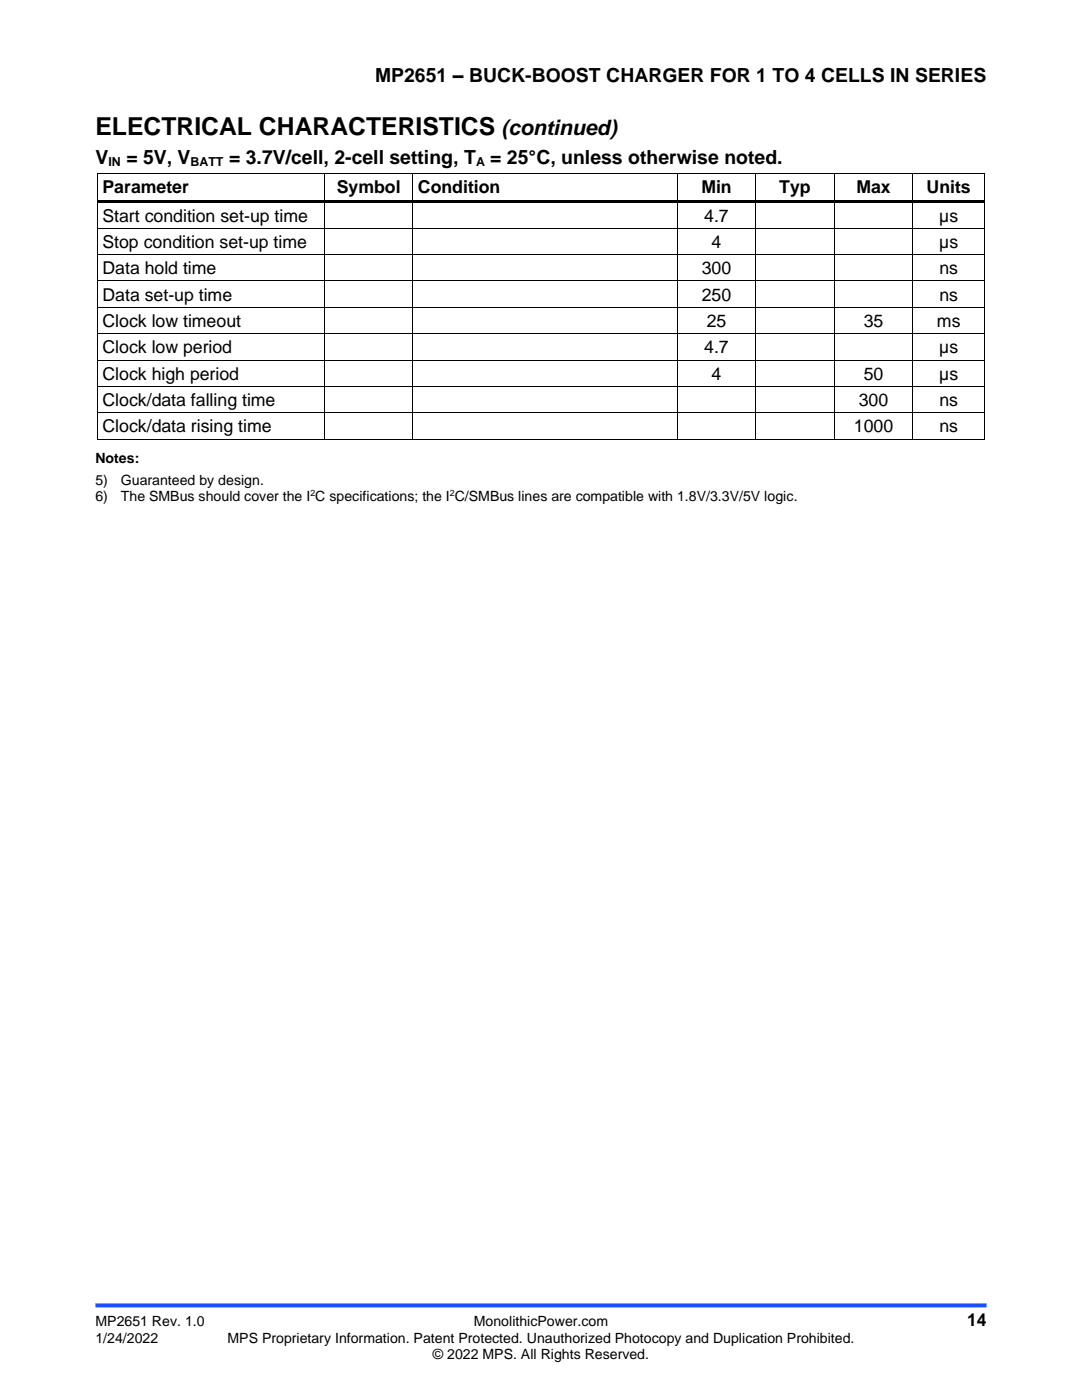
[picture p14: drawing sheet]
<svg xmlns="http://www.w3.org/2000/svg" width="216mm" height="279mm" viewBox="0 0 216 279" stroke-linecap="round" stroke-linejoin="round" font-family="sans-serif">
<defs><g id="words">
<text font-size="4.9" x="19" y="27">ELECTRICAL CHARACTERISTICS</text>
<text font-size="4.2" x="100.1" y="27">(continued)</text>
<g font-size="3.9">
<text x="74.8" y="16.3">MP2651 – BUCK-BOOST CHARGER FOR 1 TO 4 CELLS IN SERIES</text>
<text x="19" y="32.7">V</text>
<text x="25.2" y="32.7">= 5V, V</text>
<text x="45.7" y="32.7">= 3.7V/cell, 2-cell setting, T</text>
<text x="97.8" y="32.7">= 25°C, unless otherwise noted.</text>
</g>
<g font-size="3.5">
<text x="20.4" y="38.6">Parameter</text>
<text x="67.2" y="38.6">Symbol</text>
<text x="83.4" y="38.6">Condition</text>
<text x="139.9" y="38.6">Min</text>
<text x="155.5" y="38.6">Typ</text>
<text x="170.9" y="38.6">Max</text>
<text x="184.9" y="38.6">Units</text>
<text x="20.4" y="44.2">Start condition set-up time</text>
<text x="140.5" y="44.2">4.7</text>
<text x="187.4" y="44.2">µs</text>
<text x="20.4" y="49.5">Stop condition set-up time</text>
<text x="142" y="49.5">4</text>
<text x="187.4" y="49.5">µs</text>
<text x="20.4" y="54.7">Data hold time</text>
<text x="20.4" y="60">Data set-up time</text>
<text x="140" y="54.7">300</text>
<text x="140" y="60">250</text>
<text x="187.4" y="54.7">ns</text>
<text x="187.4" y="60">ns</text>
<text x="20.4" y="65.2">Clock low timeout</text>
<text x="141" y="65.2">25</text>
<text x="172.4" y="65.2">35</text>
<text x="187" y="65.2">ms</text>
<text x="20.4" y="70.5">Clock low period</text>
<text x="140.5" y="70.5">4.7</text>
<text x="187.4" y="70.5">µs</text>
<text x="20.4" y="75.8">Clock high period</text>
<text x="142" y="75.8">4</text>
<text x="172.4" y="75.8">50</text>
<text x="187.4" y="75.8">µs</text>
<text x="20.4" y="81">Clock/data falling time</text>
<text x="171.4" y="81">300</text>
<text x="187.4" y="81">ns</text>
<text x="20.4" y="86.3">Clock/data rising time</text>
<text x="170.4" y="86.3">1000</text>
<text x="187.4" y="86.3">ns</text>
<text x="193" y="264.6">14</text>
</g>
<g font-size="2.8">
<text x="19" y="92.5">Notes:</text>
<text x="19" y="96.8">5)</text>
<text x="19" y="100">6)</text>
<text x="24.1" y="96.8">Guaranteed by design.</text>
<text x="24.1" y="100">The SMBus should cover the I C specifications; the I C/SMBus lines are compatible with 1.8V/3.3V/5V logic.</text>
<text x="19" y="264.6">MP2651 Rev. 1.0</text>
<text x="19" y="267.9">1/24/2022</text>
<text x="45.4" y="267.9">MPS Proprietary Information. Patent Protected. Unauthorized Photocopy and Duplication Prohibited.</text>
<text x="94.6" y="264.6">MonolithicPower.com</text>
<text x="86.4" y="271.2">© 2022 MPS. All Rights Reserved.</text>
</g>
<g font-size="2.5">
<text x="21.6" y="33.1">IN</text>
<text x="38" y="33.1">BATT</text>
<text x="95" y="33.1">A</text>
</g>
<g font-size="1.8">
<text x="61.9" y="99">2</text>
<text x="89.8" y="99">2</text>
</g>
</g></defs>
<path d="M19 260.5h177.8" fill="none" stroke="#1c4eff" stroke-width=".79" stroke-linecap="butt"/>
<g fill="#000">
<path d="M19.3 34.6h.2v.7h-.2z" fill-rule="evenodd"/>
<path d="M19.3 34.6h.2v.2h-.2z" fill-rule="evenodd"/>
<path d="M64.7 34.8h.2v.5h-.2z" fill-rule="evenodd"/>
<path d="M64.7 34.6h.2v.2h-.2z" fill-rule="evenodd"/>
<path d="M82.3 34.8h.2v.5h-.2z" fill-rule="evenodd"/>
<path d="M82.3 34.6h.2v.2h-.2z" fill-rule="evenodd"/>
<path d="M135.1 34.8h.1v.5h-.1z" fill-rule="evenodd"/>
<path d="M135.1 34.6h.1v.2h-.1z" fill-rule="evenodd"/>
<path d="M150.7 34.8h.2v.5h-.2z" fill-rule="evenodd"/>
<path d="M150.7 34.6h.2v.2h-.2z" fill-rule="evenodd"/>
<path d="M166.4 34.8h.2v.5h-.2z" fill-rule="evenodd"/>
<path d="M166.4 34.6h.2v.2h-.2z" fill-rule="evenodd"/>
<path d="M182 34.8h.2v.5h-.2z" fill-rule="evenodd"/>
<path d="M182 34.6h.2v.2h-.2z" fill-rule="evenodd"/>
<path d="M196.4 34.6h.2v.7h-.2z" fill-rule="evenodd"/>
<path d="M196.4 34.6h.2v.2h-.2z" fill-rule="evenodd"/>
<path d="M19.3 39.9h.2v1h-.2z" fill-rule="evenodd"/>
<path d="M19.3 45.5h.2v.7h-.2z" fill-rule="evenodd"/>
<path d="M19.3 50.7h.2v.7h-.2z" fill-rule="evenodd"/>
<path d="M19.3 56h.2v.7h-.2z" fill-rule="evenodd"/>
<path d="M19.5 39.9h45.2v.5h-45.2z" fill-rule="evenodd"/>
<path d="M64.7 40.4h.2v.5h-.2z" fill-rule="evenodd"/>
<path d="M64.7 39.9h.5v.5h-.5z" fill-rule="evenodd"/>
<path d="M64.7 45.5h.2v.7h-.2z" fill-rule="evenodd"/>
<path d="M64.7 50.7h.2v.7h-.2z" fill-rule="evenodd"/>
<path d="M64.7 56h.2v.7h-.2z" fill-rule="evenodd"/>
<path d="M65.2 39.9h17.1v.5h-17.1z" fill-rule="evenodd"/>
<path d="M82.3 40.4h.2v.5h-.2z" fill-rule="evenodd"/>
<path d="M82.3 39.9h.5v.5h-.5z" fill-rule="evenodd"/>
<path d="M82.3 45.5h.2v.7h-.2z" fill-rule="evenodd"/>
<path d="M82.3 50.7h.2v.7h-.2z" fill-rule="evenodd"/>
<path d="M82.3 56h.2v.7h-.2z" fill-rule="evenodd"/>
<path d="M82.8 39.9h52.3v.5h-52.3z" fill-rule="evenodd"/>
<path d="M135.1 40.4h.1v.5h-.1z" fill-rule="evenodd"/>
<path d="M135.1 39.9h.5v.5h-.5z" fill-rule="evenodd"/>
<path d="M135.1 45.5h.1v.7h-.1z" fill-rule="evenodd"/>
<path d="M135.1 50.7h.1v.7h-.1z" fill-rule="evenodd"/>
<path d="M135.1 56h.1v.7h-.1z" fill-rule="evenodd"/>
<path d="M135.6 39.9h15.1v.5h-15.1z" fill-rule="evenodd"/>
<path d="M150.7 40.4h.2v.5h-.2z" fill-rule="evenodd"/>
<path d="M150.7 39.9h.5v.5h-.5z" fill-rule="evenodd"/>
<path d="M150.7 45.5h.2v.7h-.2z" fill-rule="evenodd"/>
<path d="M150.7 50.7h.2v.7h-.2z" fill-rule="evenodd"/>
<path d="M150.7 56h.2v.7h-.2z" fill-rule="evenodd"/>
<path d="M151.2 39.9h15.2v.5h-15.2z" fill-rule="evenodd"/>
<path d="M166.4 40.4h.2v.5h-.2z" fill-rule="evenodd"/>
<path d="M166.4 39.9h.5v.5h-.5z" fill-rule="evenodd"/>
<path d="M166.4 45.5h.2v.7h-.2z" fill-rule="evenodd"/>
<path d="M166.4 50.7h.2v.7h-.2z" fill-rule="evenodd"/>
<path d="M166.4 56h.2v.7h-.2z" fill-rule="evenodd"/>
<path d="M166.9 39.9h15.1v.5h-15.1z" fill-rule="evenodd"/>
<path d="M182 40.4h.2v.5h-.2z" fill-rule="evenodd"/>
<path d="M182 39.9h.6v.5h-.6z" fill-rule="evenodd"/>
<path d="M182 45.5h.2v.7h-.2z" fill-rule="evenodd"/>
<path d="M182 50.7h.2v.7h-.2z" fill-rule="evenodd"/>
<path d="M182 56h.2v.7h-.2z" fill-rule="evenodd"/>
<path d="M182.6 39.9h13.8v.5h-13.8z" fill-rule="evenodd"/>
<path d="M196.4 39.9h.2v1h-.2z" fill-rule="evenodd"/>
<path d="M196.4 45.5h.2v.7h-.2z" fill-rule="evenodd"/>
<path d="M196.4 50.7h.2v.7h-.2z" fill-rule="evenodd"/>
<path d="M196.4 56h.2v.7h-.2z" fill-rule="evenodd"/>
<path d="M19.3 61.2h.2v.7h-.2z" fill-rule="evenodd"/>
<path d="M19.3 66.5h.2v.7h-.2z" fill-rule="evenodd"/>
<path d="M19.3 71.8h.2v.7h-.2z" fill-rule="evenodd"/>
<path d="M19.3 77h.2v.7h-.2z" fill-rule="evenodd"/>
<path d="M64.7 61.2h.2v.7h-.2z" fill-rule="evenodd"/>
<path d="M64.7 66.5h.2v.7h-.2z" fill-rule="evenodd"/>
<path d="M64.7 71.8h.2v.7h-.2z" fill-rule="evenodd"/>
<path d="M64.7 77h.2v.7h-.2z" fill-rule="evenodd"/>
<path d="M82.3 61.2h.2v.7h-.2z" fill-rule="evenodd"/>
<path d="M82.3 66.5h.2v.7h-.2z" fill-rule="evenodd"/>
<path d="M82.3 71.8h.2v.7h-.2z" fill-rule="evenodd"/>
<path d="M82.3 77h.2v.7h-.2z" fill-rule="evenodd"/>
<path d="M135.1 61.2h.1v.7h-.1z" fill-rule="evenodd"/>
<path d="M135.1 66.5h.1v.7h-.1z" fill-rule="evenodd"/>
<path d="M135.1 71.8h.1v.7h-.1z" fill-rule="evenodd"/>
<path d="M135.1 77h.1v.7h-.1z" fill-rule="evenodd"/>
<path d="M150.7 61.2h.2v.7h-.2z" fill-rule="evenodd"/>
<path d="M150.7 66.5h.2v.7h-.2z" fill-rule="evenodd"/>
<path d="M150.7 71.8h.2v.7h-.2z" fill-rule="evenodd"/>
<path d="M150.7 77h.2v.7h-.2z" fill-rule="evenodd"/>
<path d="M166.4 61.2h.2v.7h-.2z" fill-rule="evenodd"/>
<path d="M166.4 66.5h.2v.7h-.2z" fill-rule="evenodd"/>
<path d="M166.4 71.8h.2v.7h-.2z" fill-rule="evenodd"/>
<path d="M166.4 77h.2v.7h-.2z" fill-rule="evenodd"/>
<path d="M182 61.2h.2v.7h-.2z" fill-rule="evenodd"/>
<path d="M182 66.5h.2v.7h-.2z" fill-rule="evenodd"/>
<path d="M182 71.8h.2v.7h-.2z" fill-rule="evenodd"/>
<path d="M182 77h.2v.7h-.2z" fill-rule="evenodd"/>
<path d="M196.4 61.2h.2v.7h-.2z" fill-rule="evenodd"/>
<path d="M196.4 66.5h.2v.7h-.2z" fill-rule="evenodd"/>
<path d="M196.4 71.8h.2v.7h-.2z" fill-rule="evenodd"/>
<path d="M196.4 77h.2v.7h-.2z" fill-rule="evenodd"/>
<path d="M19.3 82.3h.2v.7h-.2z" fill-rule="evenodd"/>
<path d="M19.3 87.5h.2v.2h-.2z" fill-rule="evenodd"/>
<path d="M19.3 87.5h.2v.2h-.2z" fill-rule="evenodd"/>
<path d="M64.7 82.3h.2v.7h-.2z" fill-rule="evenodd"/>
<path d="M64.7 87.5h.2v.2h-.2z" fill-rule="evenodd"/>
<path d="M82.3 82.3h.2v.7h-.2z" fill-rule="evenodd"/>
<path d="M82.3 87.5h.2v.2h-.2z" fill-rule="evenodd"/>
<path d="M135.1 82.3h.1v.7h-.1z" fill-rule="evenodd"/>
<path d="M135.1 87.5h.1v.2h-.1z" fill-rule="evenodd"/>
<path d="M150.7 82.3h.2v.7h-.2z" fill-rule="evenodd"/>
<path d="M150.7 87.5h.2v.2h-.2z" fill-rule="evenodd"/>
<path d="M166.4 82.3h.2v.7h-.2z" fill-rule="evenodd"/>
<path d="M166.4 87.5h.2v.2h-.2z" fill-rule="evenodd"/>
<path d="M182 82.3h.2v.7h-.2z" fill-rule="evenodd"/>
<path d="M182 87.5h.2v.2h-.2z" fill-rule="evenodd"/>
<path d="M196.4 82.3h.2v.7h-.2z" fill-rule="evenodd"/>
<path d="M196.4 87.5h.2v.2h-.2z" fill-rule="evenodd"/>
<path d="M196.4 87.5h.2v.2h-.2z" fill-rule="evenodd"/>
</g>
<g fill="none" stroke="#000" stroke-width=".2">
<path d="M19.4 35.3v4.6M19.5 34.7h45.2M64.8 35.3v4.6M64.9 34.7h17.4M82.4 35.3v4.6M82.5 34.7h52.6M135.2 35.3v4.6M135.2 34.7h15.5M150.8 35.3v4.6M150.9 34.7h15.5M166.5 35.3v4.6M166.6 34.7h15.4"/>
<path d="M182.1 35.3v4.6M182.2 34.7h14.2M196.5 35.3v4.6M19.4 40.9v4.6M19.4 46.2v4.5M19.4 51.4v4.6M19.4 56.7v4.5M19.5 45.6h45.2M19.5 50.8h45.2M19.5 56.1h45.2M64.8 40.9v4.6M64.8 46.2v4.5"/>
<path d="M64.8 51.4v4.6M64.8 56.7v4.5M64.9 45.6h17.4M64.9 50.8h17.4M64.9 56.1h17.4M82.4 40.9v4.6M82.4 46.2v4.5M82.4 51.4v4.6M82.4 56.7v4.5M82.5 45.6h52.6M82.5 50.8h52.6M82.5 56.1h52.6"/>
<path d="M135.2 40.9v4.6M135.2 46.2v4.5M135.2 51.4v4.6M135.2 56.7v4.5M135.2 45.6h15.5M135.2 50.8h15.5M135.2 56.1h15.5M150.8 40.9v4.6M150.8 46.2v4.5M150.8 51.4v4.6M150.8 56.7v4.5M150.9 45.6h15.5"/>
<path d="M150.9 50.8h15.5M150.9 56.1h15.5M166.5 40.9v4.6M166.5 46.2v4.5M166.5 51.4v4.6M166.5 56.7v4.5M166.6 45.6h15.4M166.6 50.8h15.4M166.6 56.1h15.4M182.1 40.9v4.6M182.1 46.2v4.5M182.1 51.4v4.6"/>
<path d="M182.1 56.7v4.5M182.2 45.6h14.2M182.2 50.8h14.2M182.2 56.1h14.2M196.5 40.9v4.6M196.5 46.2v4.5M196.5 51.4v4.6M196.5 56.7v4.5M19.4 61.9v4.6M19.4 67.2v4.6M19.4 72.5v4.5M19.4 77.7v4.6"/>
<path d="M19.5 61.3h45.2M19.5 66.6h45.2M19.5 71.8h45.2M19.5 77.1h45.2M64.8 61.9v4.6M64.8 67.2v4.6M64.8 72.5v4.5M64.8 77.7v4.6M64.9 61.3h17.4M64.9 66.6h17.4M64.9 71.8h17.4M64.9 77.1h17.4"/>
<path d="M82.4 61.9v4.6M82.4 67.2v4.6M82.4 72.5v4.5M82.4 77.7v4.6M82.5 61.3h52.6M82.5 66.6h52.6M82.5 71.8h52.6M82.5 77.1h52.6M135.2 61.9v4.6M135.2 67.2v4.6M135.2 72.5v4.5M135.2 77.7v4.6"/>
<path d="M135.2 61.3h15.5M135.2 66.6h15.5M135.2 71.8h15.5M135.2 77.1h15.5M150.8 61.9v4.6M150.8 67.2v4.6M150.8 72.5v4.5M150.8 77.7v4.6M150.9 61.3h15.5M150.9 66.6h15.5M150.9 71.8h15.5M150.9 77.1h15.5"/>
<path d="M166.5 61.9v4.6M166.5 67.2v4.6M166.5 72.5v4.5M166.5 77.7v4.6M166.6 61.3h15.4M166.6 66.6h15.4M166.6 71.8h15.4M166.6 77.1h15.4M182.1 61.9v4.6M182.1 67.2v4.6M182.1 72.5v4.5M182.1 77.7v4.6"/>
<path d="M182.2 61.3h14.2M182.2 66.6h14.2M182.2 71.8h14.2M182.2 77.1h14.2M196.5 61.9v4.6M196.5 67.2v4.6M196.5 72.5v4.5M196.5 77.7v4.6M19.4 83v4.5M19.5 82.3h45.2M19.5 87.6h45.2M64.8 83v4.5"/>
<path d="M64.9 82.3h17.4M64.9 87.6h17.4M82.4 83v4.5M82.5 82.3h52.6M82.5 87.6h52.6M135.2 83v4.5M135.2 82.3h15.5M135.2 87.6h15.5M150.8 83v4.5M150.9 82.3h15.5M150.9 87.6h15.5M166.5 83v4.5"/>
<path d="M166.6 82.3h15.4M166.6 87.6h15.4M182.1 83v4.5M182.2 82.3h14.2M182.2 87.6h14.2M196.5 83v4.5"/>
</g>
<use href="#words"/>
</svg>
